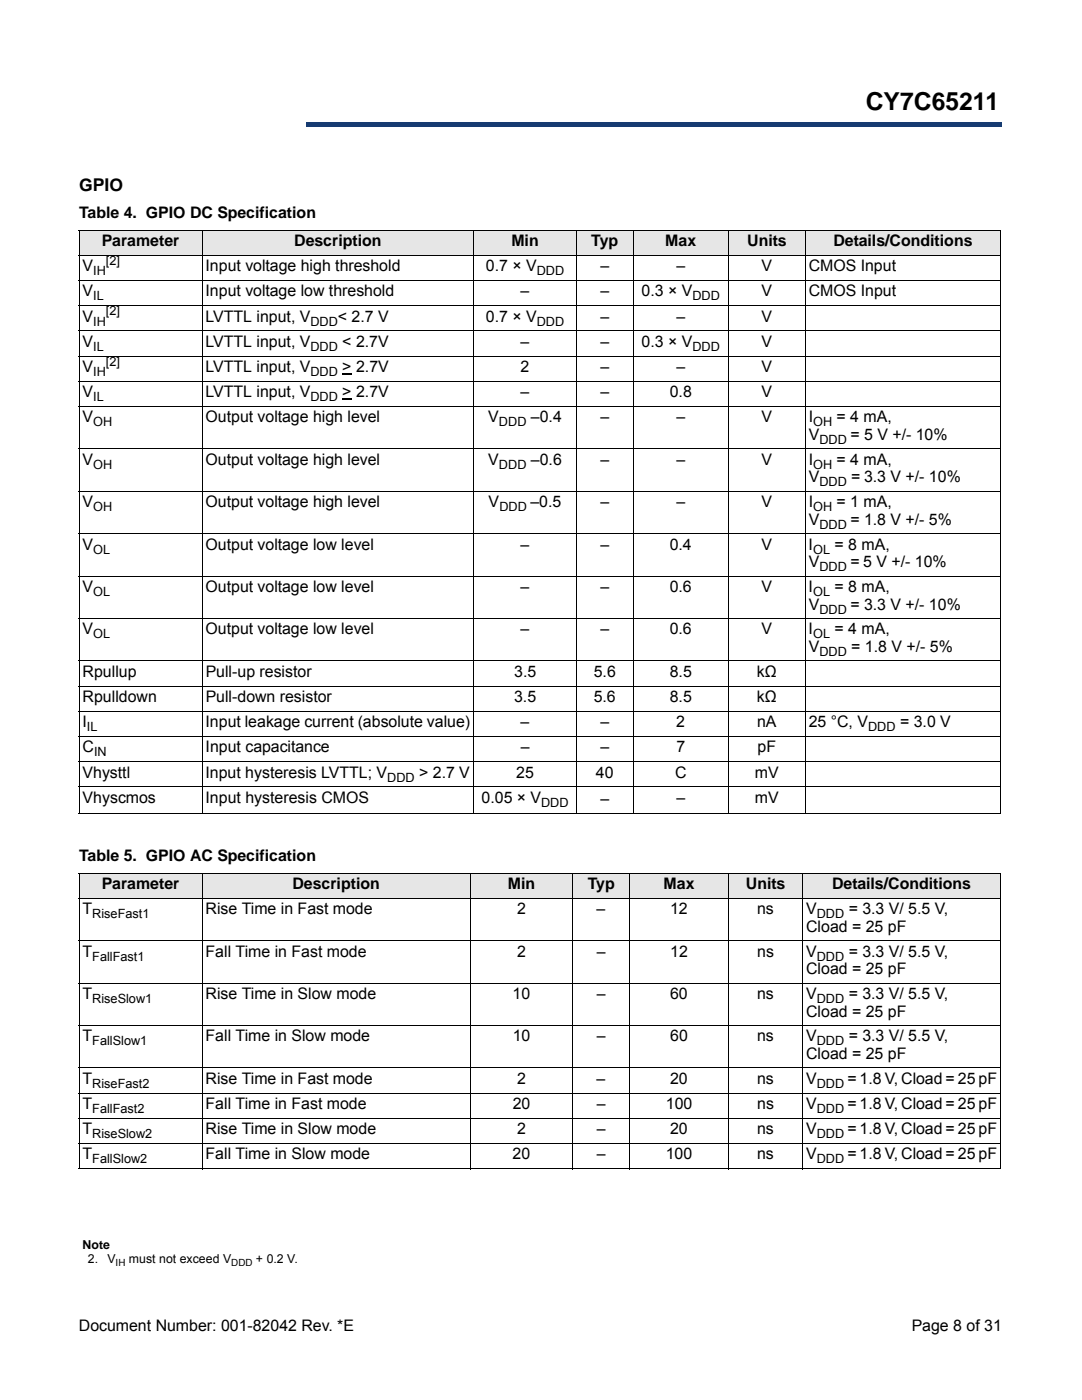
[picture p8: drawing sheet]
<svg xmlns="http://www.w3.org/2000/svg" width="216mm" height="279mm" viewBox="0 0 216 279" stroke-linecap="round" stroke-linejoin="round" font-family="sans-serif">
<defs><g id="words">
<text font-size="4.9" x="172.7" y="22">CY7C65211</text>
<text font-size="3.5" x="15.8" y="38.1">GPIO</text>
<g font-size="3.2">
<text x="15.8" y="43.5">Table 4. GPIO DC Specification</text>
<text x="20.3" y="49.2">Parameter</text>
<text x="58.7" y="49.2">Description</text>
<text x="102" y="49.2">Min</text>
<text x="118" y="49.2">Typ</text>
<text x="132.8" y="49.2">Max</text>
<text x="149.1" y="49.2">Units</text>
<text x="166.3" y="49.2">Details/Conditions</text>
<text x="16.5" y="54.1">V</text>
<text x="16.5" y="59.1">V</text>
<text x="41" y="54.1">Input voltage high threshold</text>
<text x="41" y="59.1">Input voltage low threshold</text>
<text x="97" y="54.1">0.7 × V</text>
<text x="103.9" y="59.1">–</text>
<text x="119.8" y="59.1">–</text>
<text x="119.8" y="54.1">–</text>
<text x="128" y="59.1">0.3 × V</text>
<text x="135" y="54.1">–</text>
<text x="152" y="59.1">V</text>
<text x="152" y="54.1">V</text>
<text x="161.4" y="59.1">CMOS Input</text>
<text x="161.4" y="54.1">CMOS Input</text>
<text x="16.5" y="64.2">V</text>
<text x="41" y="64.2">LVTTL input, V</text>
<text x="67.4" y="64.2">&lt; 2.7 V</text>
<text x="97" y="64.2">0.7 × V</text>
<text x="119.8" y="64.2">–</text>
<text x="135" y="64.2">–</text>
<text x="152" y="64.2">V</text>
<text x="16.5" y="69.2">V</text>
<text x="41" y="69.2">LVTTL input, V</text>
<text x="68.3" y="69.2">&lt; 2.7V</text>
<text x="103.9" y="69.2">–</text>
<text x="119.8" y="69.2">–</text>
<text x="128" y="69.2">0.3 × V</text>
<text x="152" y="69.2">V</text>
<text x="16.5" y="74.2">V</text>
<text x="41" y="74.2">LVTTL input, V</text>
<text x="68.3" y="74.2">&gt; 2.7V</text>
<text x="103.9" y="74.2">2</text>
<text x="119.8" y="74.2">–</text>
<text x="135" y="74.2">–</text>
<text x="152" y="74.2">V</text>
<text x="16.5" y="79.2">V</text>
<text x="41" y="79.2">LVTTL input, V</text>
<text x="68.3" y="79.2">&gt; 2.7V</text>
<text x="103.9" y="79.2">–</text>
<text x="119.8" y="79.2">–</text>
<text x="133.6" y="79.2">0.8</text>
<text x="152" y="79.2">V</text>
<text x="16.5" y="84.3">V</text>
<text x="41" y="84.3">Output voltage high level</text>
<text x="97.4" y="84.3">V</text>
<text x="105.9" y="84.3">–0.4</text>
<text x="119.8" y="84.3">–</text>
<text x="135" y="84.3">–</text>
<text x="152" y="84.3">V</text>
<text x="161.4" y="87.8">V</text>
<text x="161.4" y="84.3">I</text>
<text x="166.9" y="84.3">= 4 mA,</text>
<text x="169.7" y="87.8">= 5 V +/- 10%</text>
<text x="16.5" y="92.8">V</text>
<text x="41" y="92.8">Output voltage high level</text>
<text x="97.4" y="92.8">V</text>
<text x="105.9" y="92.8">–0.6</text>
<text x="119.8" y="92.8">–</text>
<text x="135" y="92.8">–</text>
<text x="152" y="92.8">V</text>
<text x="161.4" y="92.8">I</text>
<text x="166.9" y="92.8">= 4 mA,</text>
<text x="16.5" y="101.2">V</text>
<text x="41" y="101.2">Output voltage high level</text>
<text x="97.5" y="101.2">V</text>
<text x="105.9" y="101.2">–0.5</text>
<text x="119.8" y="101.2">–</text>
<text x="135" y="101.2">–</text>
<text x="152" y="101.2">V</text>
<text x="161.4" y="101.2">I</text>
<text x="161.4" y="96.3">V</text>
<text x="166.9" y="101.2">= 1 mA,</text>
<text x="169.9" y="96.3">= 3.3 V +/- 10%</text>
<text x="161.4" y="104.7">V</text>
<text x="169.7" y="104.7">= 1.8 V +/- 5%</text>
<text x="16.5" y="109.7">V</text>
<text x="41" y="109.7">Output voltage low level</text>
<text x="103.9" y="109.7">–</text>
<text x="119.8" y="109.7">–</text>
<text x="133.6" y="109.7">0.4</text>
<text x="151.9" y="109.7">V</text>
<text x="161.4" y="109.7">I</text>
<text x="161.4" y="113.2">V</text>
<text x="166.5" y="109.7">= 8 mA,</text>
<text x="169.7" y="113.2">= 5 V +/- 10%</text>
<text x="16.5" y="118.2">V</text>
<text x="41" y="118.2">Output voltage low level</text>
<text x="103.9" y="118.2">–</text>
<text x="119.8" y="118.2">–</text>
<text x="133.6" y="118.2">0.6</text>
<text x="151.9" y="118.2">V</text>
<text x="161.4" y="118.2">I</text>
<text x="166.5" y="118.2">= 8 mA,</text>
<text x="161.4" y="121.7">V</text>
<text x="169.7" y="121.7">= 3.3 V +/- 10%</text>
<text x="16.5" y="126.6">V</text>
<text x="41" y="126.6">Output voltage low level</text>
<text x="103.9" y="126.6">–</text>
<text x="119.8" y="126.6">–</text>
<text x="133.6" y="126.6">0.6</text>
<text x="151.9" y="126.6">V</text>
<text x="161.4" y="126.6">I</text>
<text x="161.4" y="130.1">V</text>
<text x="166.5" y="126.6">= 4 mA,</text>
<text x="169.9" y="130.1">= 1.8 V +/- 5%</text>
<text x="16.5" y="135.1">Rpullup</text>
<text x="41" y="135.1">Pull-up resistor</text>
<text x="102.6" y="135.1">3.5</text>
<text x="118.5" y="135.1">5.6</text>
<text x="133.7" y="135.1">8.5</text>
<text x="151" y="135.1">kΩ</text>
<text x="16.5" y="140.1">Rpulldown</text>
<text x="41" y="140.1">Pull-down resistor</text>
<text x="102.6" y="140.1">3.5</text>
<text x="118.5" y="140.1">5.6</text>
<text x="133.6" y="140.1">8.5</text>
<text x="151" y="140.1">kΩ</text>
<text x="16.5" y="145.1">I</text>
<text x="41" y="145.1">Input leakage current (absolute value)</text>
<text x="103.9" y="145.1">–</text>
<text x="119.8" y="145.1">–</text>
<text x="134.9" y="145.1">2</text>
<text x="151.1" y="145.1">nA</text>
<text x="161.4" y="145.1">25 °C, V</text>
<text x="179.6" y="145.1">= 3.0 V</text>
<text x="16.5" y="155.2">Vhysttl</text>
<text x="16.5" y="150.2">C</text>
<text x="41" y="155.2">Input hysteresis LVTTL; V</text>
<text x="41" y="150.2">Input capacitance</text>
<text x="83.6" y="155.2">&gt; 2.7 V</text>
<text x="103" y="155.2">25</text>
<text x="103.9" y="150.2">–</text>
<text x="118.9" y="155.2">40</text>
<text x="119.8" y="150.2">–</text>
<text x="134.7" y="155.2">C</text>
<text x="135" y="150.2">7</text>
<text x="150.6" y="155.2">mV</text>
<text x="151.2" y="150.2">pF</text>
<text x="16.5" y="160.2">Vhyscmos</text>
<text x="41" y="160.2">Input hysteresis CMOS</text>
<text x="96.1" y="160.2">0.05 × V</text>
<text x="119.8" y="160.4">–</text>
<text x="135" y="160.2">–</text>
<text x="150.6" y="160.2">mV</text>
<text x="15.8" y="171.9">Table 5. GPIO AC Specification</text>
<text x="20.3" y="177.5">Parameter</text>
<text x="58.4" y="177.5">Description</text>
<text x="101.3" y="177.5">Min</text>
<text x="117.3" y="177.5">Typ</text>
<text x="132.4" y="177.5">Max</text>
<text x="148.8" y="177.5">Units</text>
<text x="166.1" y="177.5">Details/Conditions</text>
<text x="16.5" y="182.4">T</text>
<text x="41" y="182.4">Rise Time in Fast mode</text>
<text x="103.2" y="182.4">2</text>
<text x="119.1" y="182.4">–</text>
<text x="133.7" y="182.4">12</text>
<text x="151.1" y="182.4">ns</text>
<text x="160.8" y="182.4">V</text>
<text x="160.9" y="186">Cload = 25 pF</text>
<text x="169.4" y="182.4">= 3.3 V/ 5.5 V,</text>
<text x="16.5" y="190.9">T</text>
<text x="41" y="190.9">Fall Time in Fast mode</text>
<text x="103.2" y="190.9">2</text>
<text x="119.1" y="190.9">–</text>
<text x="133.7" y="190.9">12</text>
<text x="151.1" y="190.9">ns</text>
<text x="160.9" y="190.9">V</text>
<text x="169.4" y="190.9">= 3.3 V/ 5.5 V,</text>
<text x="160.9" y="194.4">Cload = 25 pF</text>
<text x="16.5" y="199.4">T</text>
<text x="41" y="199.4">Rise Time in Slow mode</text>
<text x="102.3" y="199.4">10</text>
<text x="119.1" y="199.4">–</text>
<text x="133.7" y="199.4">60</text>
<text x="151.1" y="199.4">ns</text>
<text x="160.9" y="199.4">V</text>
<text x="160.9" y="202.9">Cload = 25 pF</text>
<text x="169.4" y="199.4">= 3.3 V/ 5.5 V,</text>
<text x="16.5" y="207.8">T</text>
<text x="41" y="207.8">Fall Time in Slow mode</text>
<text x="102.3" y="207.8">10</text>
<text x="119.1" y="207.8">–</text>
<text x="133.7" y="207.8">60</text>
<text x="151.1" y="207.8">ns</text>
<text x="160.9" y="207.8">V</text>
<text x="169.4" y="207.8">= 3.3 V/ 5.5 V,</text>
<text x="160.9" y="211.4">Cload = 25 pF</text>
<text x="16.5" y="221.3">T</text>
<text x="16.5" y="216.3">T</text>
<text x="41" y="216.3">Rise Time in Fast mode</text>
<text x="41" y="221.3">Fall Time in Fast mode</text>
<text x="102.3" y="221.3">20</text>
<text x="103.2" y="216.3">2</text>
<text x="119.1" y="216.3">–</text>
<text x="119.1" y="221.3">–</text>
<text x="132.9" y="221.3">100</text>
<text x="133.7" y="216.3">20</text>
<text x="151.1" y="216.3">ns</text>
<text x="151.1" y="221.3">ns</text>
<text x="160.8" y="216.3">V</text>
<text x="160.9" y="221.3">V</text>
<text x="169.1" y="216.3">= 1.8 V, Cload = 25 pF</text>
<text x="169.1" y="221.3">= 1.8 V, Cload = 25 pF</text>
<text x="16.5" y="226.4">T</text>
<text x="41" y="226.4">Rise Time in Slow mode</text>
<text x="103.2" y="226.4">2</text>
<text x="119.1" y="226.4">–</text>
<text x="133.7" y="226.4">20</text>
<text x="151.1" y="226.4">ns</text>
<text x="160.9" y="226.4">V</text>
<text x="169.1" y="226.4">= 1.8 V, Cload = 25 pF</text>
<text x="16.5" y="231.4">T</text>
<text x="41" y="231.4">Fall Time in Slow mode</text>
<text x="102.3" y="231.4">20</text>
<text x="119.1" y="231.4">–</text>
<text x="132.8" y="231.4">100</text>
<text x="151.1" y="231.4">ns</text>
<text x="160.9" y="231.4">V</text>
<text x="169.1" y="231.4">= 1.8 V, Cload = 25 pF</text>
<text x="15.7" y="265.6">Document Number: 001-82042 Rev. *E</text>
<text x="181.9" y="265.6">Page 8 of 31</text>
</g>
<g font-size="2.5">
<text x="21.1" y="52.8">[2]</text>
<text x="18.6" y="54.9">IH</text>
<text x="18.6" y="59.9">IL</text>
<text x="107.1" y="54.9">DDD</text>
<text x="138.2" y="59.9">DDD</text>
<text x="18.6" y="65">IH</text>
<text x="21.1" y="62.9">[2]</text>
<text x="61.9" y="65">DDD</text>
<text x="107.1" y="65">DDD</text>
<text x="18.6" y="70">IL</text>
<text x="61.9" y="70">DDD</text>
<text x="138.2" y="70">DDD</text>
<text x="18.6" y="75">IH</text>
<text x="21.1" y="73">[2]</text>
<text x="61.9" y="75">DDD</text>
<text x="18.6" y="80.1">IL</text>
<text x="61.9" y="80.1">DDD</text>
<text x="18.6" y="85.1">OH</text>
<text x="99.6" y="85.1">DDD</text>
<text x="162.3" y="85.1">OH</text>
<text x="163.5" y="88.6">DDD</text>
<text x="18.6" y="93.5">OH</text>
<text x="99.6" y="93.5">DDD</text>
<text x="162.3" y="93.5">OH</text>
<text x="163.5" y="97.1">DDD</text>
<text x="18.6" y="102">OH</text>
<text x="99.7" y="102">DDD</text>
<text x="162.3" y="102">OH</text>
<text x="163.5" y="105.5">DDD</text>
<text x="18.6" y="110.5">OL</text>
<text x="162.3" y="110.5">OL</text>
<text x="18.6" y="118.9">OL</text>
<text x="162.3" y="118.9">OL</text>
<text x="163.5" y="114">DDD</text>
<text x="163.5" y="122.5">DDD</text>
<text x="18.6" y="127.4">OL</text>
<text x="162.3" y="127.4">OL</text>
<text x="163.5" y="130.9">DDD</text>
<text x="17.4" y="145.9">IL</text>
<text x="173.2" y="145.9">DDD</text>
<text x="18.8" y="151">IN</text>
<text x="77.3" y="156">DDD</text>
<text x="108" y="161">DDD</text>
<text x="18.4" y="183.2">RiseFast1</text>
<text x="163" y="183.2">DDD</text>
<text x="18.4" y="191.7">FallFast1</text>
<text x="163" y="191.7">DDD</text>
<text x="18.4" y="200.2">RiseSlow1</text>
<text x="163" y="200.2">DDD</text>
<text x="18.4" y="208.6">FallSlow1</text>
<text x="163" y="208.6">DDD</text>
<text x="18.4" y="217.1">RiseFast2</text>
<text x="163" y="217.1">DDD</text>
<text x="18.4" y="222.1">FallFast2</text>
<text x="18.4" y="227.2">RiseSlow2</text>
<text x="163" y="222.1">DDD</text>
<text x="163" y="227.2">DDD</text>
<text x="18.4" y="232.2">FallSlow2</text>
<text x="163" y="232.2">DDD</text>
<text x="16.5" y="249.3">Note</text>
<text x="17.5" y="252.1">2.</text>
<text x="21.4" y="252.1">V</text>
<text x="25.7" y="252.1">must not exceed V</text>
<text x="51.1" y="252.1">+ 0.2 V.</text>
</g>
<g font-size="2">
<text x="23.1" y="252.7">IH</text>
<text x="46.1" y="252.7">DDD</text>
</g>
</g></defs>
<path d="M61 24.4h138.8v.9h-138.8z" fill="#163b71"/>
<path d="M61 24.4h138.9" fill="none" stroke="#163b71" stroke-width=".2"/>
<path d="M199.7 24.4h.2v1h-.2z" fill="#163b71"/>
<path d="M61 25.3h138.8" fill="none" stroke="#163b71" stroke-width=".2"/>
<path d="M61 24.3h.1v1h-.1z" fill="#163b71"/>
<path d="M15.8 8.6h45.2v18h-45.2z" fill="#fff"/>
<g fill="#e6e6e6">
<path d="M15.8 46h24.5v4.9h-24.5z"/>
<path d="M40.3 46h54.3v4.9h-54.3z"/>
<path d="M94.6 46h20.4v4.9h-20.4z"/>
<path d="M115 46h11.3v4.9h-11.3z"/>
<path d="M126.3 46h19.1v4.9h-19.1z"/>
<path d="M145.4 46h15.3v4.9h-15.3z"/>
<path d="M160.7 46h39v4.9h-39z"/>
</g>
<path d="M68.3 74.5h1.9v.2h-1.9zM68.3 79.5h1.9v.2h-1.9z" fill="#000"/>
<g fill="none" stroke="#000" stroke-width=".2">
<path d="M15.7 46h184.1M15.7 50.9h184.1M15.7 56h184.1M15.8 46.1v116.1M40.3 45.9v116.5M94.6 45.9v116.5M115 45.9v116.5M126.3 45.9v116.5M145.4 45.9v116.5M160.7 45.9v116.5M199.7 46.1v116.1M15.7 61h184.1"/>
<path d="M15.7 66h184.1M15.7 71.1h184.1M15.7 76.1h184.1M15.7 81.1h184.1M15.7 89.6h184.1M15.7 98h184.1M15.7 106.5h184.1M15.7 115h184.1M15.7 123.4h184.1M15.7 131.9h184.1M15.7 136.9h184.1M15.7 142h184.1"/>
<path d="M15.7 147h184.1M15.7 152h184.1M15.7 157h184.1M15.7 162.3h184.1"/>
</g>
<g fill="#e6e6e6">
<path d="M15.8 174.3h24.5v5h-24.5z"/>
<path d="M40.3 174.3h53.5v5h-53.5z"/>
<path d="M93.8 174.3h20.5v5h-20.5z"/>
<path d="M114.3 174.3h11.3v5h-11.3z"/>
<path d="M125.6 174.3h19.8v5h-19.8z"/>
<path d="M145.4 174.3h14.8v5h-14.8z"/>
<path d="M160.2 174.3h39.5v5h-39.5z"/>
</g>
<g fill="none" stroke="#000" stroke-width=".2">
<path d="M15.7 174.3h184.1M15.7 179.3h184.1M15.8 174.4v58.8M40.3 174.2v59.1M93.8 174.2v59.1M114.3 174.2v59.1M125.6 174.2v59.1M145.4 174.2v59.1M160.2 174.2v59.1M199.7 174.4v58.8M15.7 187.7h184.1M15.7 196.2h184.1"/>
<path d="M15.7 204.7h184.1M15.7 213.1h184.1M15.7 218.2h184.1M15.7 223.2h184.1M15.7 228.2h184.1M15.7 233.2h184.1"/>
</g>
<use href="#words"/>
</svg>
